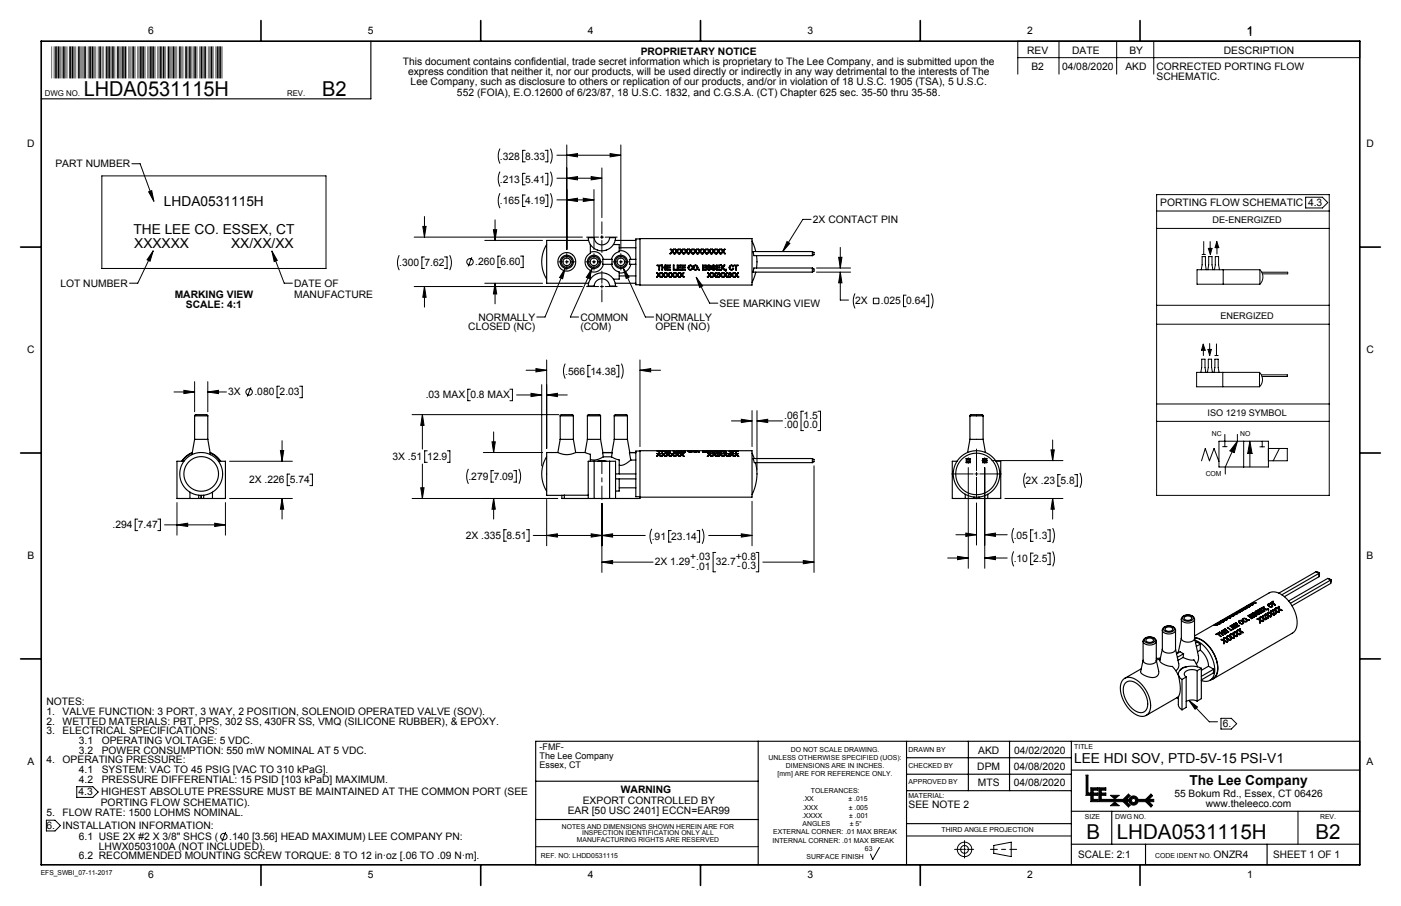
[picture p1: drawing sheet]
<svg xmlns="http://www.w3.org/2000/svg" width="432mm" height="279mm" viewBox="0 0 432 279" stroke-linecap="round" stroke-linejoin="round" font-family="sans-serif">
<defs><g id="words">
<text font-size="9.9" x="15.9" y="22.2">*LHDA0531115H_B2*</text>
<g font-size="6.3">
<text x="25.8" y="29.5">LHDA0531115H</text>
<text x="99.3" y="29.5">B2</text>
<text x="334.9" y="258.8">B</text>
<text x="344.2" y="258.8">LHDA0531115H</text>
<text x="405.4" y="258.8">B2</text>
</g>
<g font-size="4.2">
<text x="384.2" y="11.1">1</text>
<text x="50.5" y="63.7">LHDA0531115H</text>
<text x="41.1" y="72.1">THE LEE CO. ESSEX, CT</text>
<text x="41.4" y="76.4">XXXXXX</text>
<text x="71.2" y="76.4">XX/XX/XX</text>
<text x="331.1" y="235.4">LEE HDI SOV, PTD-5V-15 PSI-V1</text>
<text x="366.6" y="242.2">The Lee Company</text>
</g>
<g font-size="3.2">
<text x="45.7" y="10.6">6</text>
<text x="113.4" y="10.6">5</text>
<text x="181.2" y="10.6">4</text>
<text x="248.9" y="10.6">3</text>
<text x="316.6" y="10.6">2</text>
<text x="384.3" y="10.6">1</text>
<text x="197.5" y="16.8">PROPRIETARY NOTICE</text>
<text x="316.6" y="16.5">REV</text>
<text x="330.4" y="16.5">DATE</text>
<text x="348.1" y="16.5">BY</text>
<text x="377.2" y="16.5">DESCRIPTION</text>
<text x="124.2" y="20">This document contains confidential, trade secret information which is proprietary to The Lee Company, and is submitted upon the</text>
<text x="125.8" y="23.2">express condition that neither it, nor our products, will be used directly or indirectly in any way detrimental to the interests of The</text>
<text x="317.9" y="21.5">B2</text>
<text x="327.3" y="21.5">04/08/2020</text>
<text x="346.9" y="21.5">AKD</text>
<text x="356.4" y="21.5">CORRECTED PORTING FLOW</text>
<text x="126.6" y="26.4">Lee Company, such as disclosure to others or replication of our products, and/or in violation of 18 U.S.C. 1905 (TSA), 5 U.S.C.</text>
<text x="140.8" y="29.5">552 (FOIA), E.O.12600 of 6/23/87, 18 U.S.C. 1832, and C.G.S.A. (CT) Chapter 625 sec. 35-50 thru 35-58.</text>
<text x="356.4" y="24.8">SCHEMATIC.</text>
<text x="8.4" y="45.5">D</text>
<text x="421.1" y="45.5">D</text>
<text x="17.1" y="51.6">PART NUMBER</text>
<text x="154.1" y="49.2">.328</text>
<text x="161.9" y="49.2">8.33</text>
<text x="154.1" y="56.3">.213</text>
<text x="161.9" y="56.3">5.41</text>
<text x="154.1" y="63">.165</text>
<text x="161.9" y="63">4.19</text>
<text x="357.6" y="63.4">PORTING FLOW SCHEMATIC</text>
<text x="403.2" y="63.4">4.3</text>
<text x="250.5" y="68.8">2X CONTACT PIN</text>
<text x="123.1" y="82.1">.300</text>
<text x="130.8" y="82.1">7.62</text>
<text x="146.5" y="81.8">.260</text>
<text x="154.3" y="81.8">6.60</text>
<text x="18.6" y="88.4">LOT NUMBER</text>
<text x="90.6" y="88.4">DATE OF</text>
<text x="53.9" y="91.9">MARKING VIEW</text>
<text x="57.3" y="94.9">SCALE: 4:1</text>
<text x="90.6" y="91.8">MANUFACTURE</text>
<text x="221.8" y="94.6">SEE MARKING VIEW</text>
<text x="263.5" y="93.9">2X</text>
<text x="271.5" y="93.9">.025</text>
<text x="279.3" y="93.9">0.64</text>
<text x="144.3" y="101.9">CLOSED (NC)</text>
<text x="147.5" y="98.9">NORMALLY</text>
<text x="178.9" y="98.9">COMMON</text>
<text x="178.9" y="101.9">(COM)</text>
<text x="202" y="98.9">NORMALLY</text>
<text x="202" y="101.9">OPEN (NO)</text>
<text x="8.4" y="109">C</text>
<text x="421.1" y="109">C</text>
<text x="174.2" y="115.5">.566</text>
<text x="182" y="115.5">14.38</text>
<text x="70.3" y="121.9">3X</text>
<text x="78.4" y="121.9">.080</text>
<text x="86.2" y="121.9">2.03</text>
<text x="131.2" y="122.9">.03 MAX</text>
<text x="145" y="122.9">0.8 MAX</text>
<text x="241.7" y="129.1">.06</text>
<text x="247.7" y="129.1">1.5</text>
<text x="241.7" y="132.1">.00</text>
<text x="247.7" y="132.1">0.0</text>
<text x="120.9" y="141.9">3X .51</text>
<text x="131.7" y="141.9">12.9</text>
<text x="76.8" y="149">2X .226</text>
<text x="89.3" y="149">5.74</text>
<text x="144.4" y="148">.279</text>
<text x="152.2" y="148">7.09</text>
<text x="316.1" y="149.2">2X .23</text>
<text x="326.8" y="149.2">5.8</text>
<text x="34.7" y="162.9">.294</text>
<text x="42.5" y="162.9">7.47</text>
<text x="143.6" y="166.2">2X .335</text>
<text x="156.1" y="166.2">8.51</text>
<text x="200.9" y="166.5">.91</text>
<text x="206.9" y="166.5">23.14</text>
<text x="312.4" y="166.2">.05</text>
<text x="318.4" y="166.2">1.3</text>
<text x="8.5" y="172.5">B</text>
<text x="212.7" y="172.6">+.03</text>
<text x="226.8" y="172.6">+0.8</text>
<text x="312.4" y="173.4">.10</text>
<text x="318.4" y="173.4">2.5</text>
<text x="421.2" y="172.5">B</text>
<text x="201.8" y="174.3">2X 1.29</text>
<text x="213.1" y="175.6">-.01</text>
<text x="220.6" y="174.3">32.7</text>
<text x="227.2" y="175.6">-0.3</text>
<text x="14.3" y="217.5">NOTES:</text>
<text x="14.3" y="220.5">1.</text>
<text x="19.3" y="220.5">VALVE FUNCTION: 3 PORT, 3 WAY, 2 POSITION, SOLENOID OPERATED VALVE (SOV).</text>
<text x="14.3" y="223.4">2.</text>
<text x="14.3" y="226.4">3.</text>
<text x="19.3" y="223.4">WETTED MATERIALS: PBT, PPS, 302 SS, 430FR SS, VMQ (SILICONE RUBBER), &amp; EPOXY.</text>
<text x="19.3" y="226.4">ELECTRICAL SPECIFICATIONS:</text>
<text x="376.8" y="224.1">6.</text>
<text x="24.3" y="229.4">3.1</text>
<text x="24.3" y="232.4">3.2</text>
<text x="31.4" y="232.4">POWER CONSUMPTION: 550 mW NOMINAL AT 5 VDC.</text>
<text x="31.4" y="229.4">OPERATING VOLTAGE: 5 VDC.</text>
<text x="301.5" y="232.4">AKD</text>
<text x="312.6" y="232.4">04/02/2020</text>
<text x="8.5" y="236">A</text>
<text x="14.3" y="235.4">4.</text>
<text x="19.3" y="235.4">OPERATING PRESSURE:</text>
<text x="24.3" y="238.4">4.1</text>
<text x="31.4" y="238.4">SYSTEM: VAC TO 45 PSIG [VAC TO 310 kPaG].</text>
<text x="301.2" y="237.5">DPM</text>
<text x="312.5" y="237.5">04/08/2020</text>
<text x="421.2" y="236">A</text>
<text x="24.2" y="245.2">4.3</text>
<text x="24.3" y="241.4">4.2</text>
<text x="31.1" y="245.2">HIGHEST ABSOLUTE PRESSURE MUST BE MAINTAINED AT THE COMMON PORT (SEE</text>
<text x="31.4" y="241.4">PRESSURE DIFFERENTIAL: 15 PSID [103 kPaD] MAXIMUM.</text>
<text x="191.3" y="244.5">WARNING</text>
<text x="301.4" y="242.5">MTS</text>
<text x="312.5" y="242.5">04/08/2020</text>
<text x="14.3" y="251.7">5.</text>
<text x="19.3" y="251.7">FLOW RATE: 1500 LOHMS NOMINAL.</text>
<text x="31.1" y="248.7">PORTING FLOW SCHEMATIC).</text>
<text x="175" y="251.1">EAR [50 USC 2401] ECCN=EAR99</text>
<text x="179.6" y="247.8">EXPORT CONTROLLED BY</text>
<text x="280" y="249.3">SEE NOTE 2</text>
<text x="14.3" y="255.5">6.</text>
<text x="19.3" y="255.5">INSTALLATION INFORMATION:</text>
<text x="24.3" y="259">6.1 USE 2X #2 X 3/8&quot; SHCS (</text>
<text x="30.5" y="262">LHWX0503100A (NOT INCLUDED).</text>
<text x="70.6" y="259.1">.140 [3.56] HEAD MAXIMUM) LEE COMPANY PN:</text>
<text x="24.3" y="265">6.2 RECOMMENDED MOUNTING SCREW TORQUE: 8 TO 12 in·oz [.06 TO .09 N·m].</text>
<text x="332.3" y="264.6">SCALE: 2:1</text>
<text x="374" y="264.5">ONZR4</text>
<text x="392.4" y="264.6">SHEET 1 OF 1</text>
<text x="45.7" y="270.9">6</text>
<text x="113.4" y="270.9">5</text>
<text x="181.2" y="270.9">4</text>
<text x="248.9" y="270.9">3</text>
<text x="316.6" y="270.9">2</text>
<text x="384.3" y="270.9">1</text>
</g>
<g font-size="3.1">
<text x="362" y="245.7">55 Bokum Rd., Essex, CT 06426</text>
<text x="371.6" y="249">www.theleeco.com</text>
</g>
<g font-size="2.8">
<text x="373.7" y="68.8">DE-ENERGIZED</text>
<text x="376.2" y="98.3">ENERGIZED</text>
<text x="372.2" y="128.2">ISO 1219 SYMBOL</text>
<text x="166.3" y="231.4">-FMF-</text>
<text x="166.3" y="234.2">The Lee Company</text>
<text x="166.3" y="237">Essex, CT</text>
</g>
<g font-size="2.5">
<text x="13.8" y="29.6">DWG NO.</text>
<text x="88.5" y="29.6">REV.</text>
</g>
<g font-size="2.1">
<text x="373.5" y="134.5">NC</text>
<text x="382.3" y="134.5">NO</text>
<text x="371.6" y="146.7">COM</text>
<text x="243.8" y="231.8">DO NOT SCALE DRAWING.</text>
<text x="280" y="231.8">DRAWN BY</text>
<text x="331.1" y="230.9">TITLE</text>
<text x="236.9" y="234.4">UNLESS OTHERWISE SPECIFIED (UOS):</text>
<text x="239.7" y="239.5">[mm] ARE FOR REFERENCE ONLY.</text>
<text x="242.2" y="236.9">DIMENSIONS ARE IN INCHES.</text>
<text x="280" y="236.7">CHECKED BY</text>
<text x="249.9" y="244.6">TOLERANCES:</text>
<text x="280" y="241.8">APPROVED BY</text>
<text x="247.3" y="249.7">.XXX</text>
<text x="247.4" y="247.1">.XX</text>
<text x="261.5" y="247.1">± .015</text>
<text x="261.6" y="249.7">± .005</text>
<text x="280" y="246.2">MATERIAL:</text>
<text x="173.2" y="255.6">NOTES AND DIMENSIONS SHOWN HEREIN ARE FOR</text>
<text x="179.4" y="257.6">INSPECTION IDENTIFICATION ONLY ALL</text>
<text x="238.3" y="257.3">EXTERNAL CORNER: .01 MAX BREAK</text>
<text x="247.2" y="252.2">.XXXX</text>
<text x="247.4" y="254.8">ANGLES</text>
<text x="261.7" y="252.2">± .001</text>
<text x="261.9" y="254.8">± 5°</text>
<text x="290.2" y="256.6">THIRD ANGLE PROJECTION</text>
<text x="334.4" y="252.5">SIZE</text>
<text x="343.7" y="252.5">DWG NO.</text>
<text x="406.9" y="252.5">REV.</text>
<text x="177.8" y="259.5">MANUFACTURING RIGHTS ARE RESERVED</text>
<text x="238.1" y="259.9">INTERNAL CORNER: .01 MAX BREAK</text>
<text x="266.6" y="262.4">63</text>
<text x="12.6" y="270">EFS_SWBI_07-11-2017</text>
<text x="166.7" y="264.7">REF. NO: LHDD0531115</text>
<text x="248.5" y="265">SURFACE FINISH</text>
<text x="356" y="264.6">CODE IDENT NO.</text>
</g>
</g></defs>
<g fill="none" stroke="#000" stroke-width=".31">
<path d="M313.7 17.8h105.4v-5.1h-105.4v10.2M326.4 12.7v10.2M344.2 12.7v10.2M355.6 12.7v10.2M31.4 54.2h69.1v28.6h-69.1zM40.6 50.5h2.6l4.2 11.6M45.8 59.1l1-.3 .6 3.3zM154.1 52.9l-.5 2.3 .5 2.3M154.1 59.6l-.5 2.3 .5 2.3M154.1 45.8l-.5 2.3 .5 2.3M161.9 53.5h-.8v3.5h.8M161.9 46.4h-.8v3.5h.8"/>
<path d="M168 53.5h.8v3.5h-.8M168 46.4h.8v3.5h-.8M169.6 52.9l.6 2.3-.6 2.3M169.6 59.6l.6 2.3-.6 2.3M169.6 45.8l.6 2.3-.6 2.3M171.6 55h13.9M171.6 47.9h19.7M174.7 55l3.3-.5v1zM174.7 47.9l3.3-.5v1zM174.7 44.7v32.2M182.2 54.5l3.3 .5-3.3 .5zM183.1 58.5v18.4"/>
<path d="M185.5 51.8v15.3M188 47.4l3.3 .5-3.3 .5zM191.3 44.7v32.2M47.2 77.4l-.9 3.2-1-.5zM47.2 77.4l-4.7 9.9h-2.6M83.8 77.4l3.8 9.9h2.5M83.8 77.4l1.7 2.9-1 .4zM123.1 78.7l-.6 2.3 .6 2.3M127.6 73.1h51.9M130.3 69.8h1l-.5 3.3zM130.8 79.2h-.8v3.6h.8M130.8 66.8v6.3"/>
<path d="M137 79.2h.8v3.6h-.8M138.6 78.7l.5 2.3-.5 2.3M145.4 79.3l-1.1 2.9M149.4 74.1h17.8M152.1 70.8h1l-.5 3.3zM152.6 67.8v6.3M154.3 79h-.8v3.5h.8M160.4 79h.8v3.5h-.8M161.9 60.1h-.8v3.6h.8M168 60.1h.8v3.6h-.8M171.6 61.6h11.5M174.7 78.2v1.5"/>
<path d="M174.7 61.6l3.3-.5v1zM179.8 61.1l3.3 .5-3.3 .5zM180.8 73.1h3.7M183.1 78.2v1.5M185 73.1h1M185.5 68.4v3.7M185.5 72.6v1M185.5 74.1v3.8M186.5 73.1h3.7M191.3 78.2v1.5M242.6 74.5l.8 .5-2.2 2.6zM250 67.7h-2.6l-6.2 9.9"/>
<path d="M258.5 79.4h1l-.5 3.3zM259 76.3v6.4M356.5 60h53.2v92.8h-53.2zM356.5 65.1h53.2M356.5 70.4h53.2M370.5 78.5h1M371 74.5v4M372.4 76.6h1.1l-.5 1.9zM373 74.5v2.1M375 74.5l.6 1.9h-1.1zM375.1 76.4v1.9M402.4 60.8h5.2l1.6 1.7-1.6 1.6h-5.2z"/>
<path d="M127.6 88.4h51.9M130.8 88.4l.5 3.3h-1zM130.8 88.4v6.3M149.4 87.4h17.8M152.6 87.4l.5 3.3h-1zM152.6 87.4v6.3M172.1 80.7h1.6M174.2 80.7h1M174.2 82.7l-6.2 15.1h-2.6M174.2 82.7l-.8 3.3-.9-.4zM174.7 80.2v1.1M174.7 81.8v1.5"/>
<path d="M175.7 80.7h1.5M180.5 80.7h1.6M180.8 88.4h3.7M182.5 82.7l-6.7 15.1h2.5M182.5 82.7l-.9 3.2-.9-.4zM182.6 80.7h1M183.1 80.2v1.1M183.1 81.8v1.5M184.1 80.7h1.5M185 88.4h1M185.5 83.6v3.8M185.5 87.9v1"/>
<path d="M185.5 89.4v3.7M186.5 88.4h3.7M188.8 80.7h1.5M190.8 80.7h1.1M191.3 80.2v1.1M191.3 81.8v1.5M192.1 82.6l6.8 15.2h2.6M192.1 82.6l1.8 2.8-.9 .5zM192.4 80.7h1.5M214.6 85.5l4.1 8h2.6M214.6 85.5l1.9 2.7-.9 .5zM251.6 83.9h10.6"/>
<path d="M251.6 82.7h10.6M259 83.9l.5 3.3h-1zM259 83.9v8.6h2.5M263.5 90.5l-.5 2.3 .5 2.3M269.2 92h1.7v1.7h-1.7zM279.3 91h-.8v3.6h.8M285.4 91h.8v3.6h-.8M287 90.5l.6 2.3-.6 2.3M356.5 100h53.2M356.5 94.1h53.2M370.2 83.2l.3-1.5v-2.6h1v2.6l.3 1.5M372.3 83.2l.2-1.5v-2.6h1.1v2.6l.2 1.5"/>
<path d="M374.3 83.2l.3-1.5v-2.6h1v2.6l.3 1.5M377 83.2v4.4M388.3 83.2h-19.4v4.4h19.4M388.3 83.2v4.4M388.3 83.2a3.2 3.2 0 0 1 0 4.4M388.9 83.9h8v.6h-7.8M60 117.7v9.3M64 117.7v9.3M77.3 119.5l-1.1 2.8M86.2 119.1h-.8v3.6h.8M92.4 119.1h.8v3.6h-.8M162.1 114.2h6.4"/>
<path d="M165.2 113.7l3.3 .5-3.3 .5zM167 118.6v25.1M168.5 111v27.3M174.2 112.1l-.5 2.3 .5 2.4M182 112.7h-.8v3.5h.8M189.9 112.7h.8v3.5h-.8M191.5 112.1l.6 2.3-.6 2.4M197.2 114.2l3.3-.5v1zM197.2 111v26.7M197.2 114.2h6.4M370.1 114.8l.3-1.5v-2.5h1v2.5l.3 1.5M370.8 106.1l.6 1.9h-1.1z"/>
<path d="M370.9 108v1.6M372.1 114.8l.3-1.5v-2.5h1v2.5l.3 1.5M372.3 107.8h1l-.5 1.8zM372.8 105.9v1.9M374.2 114.8l.2-1.5v-2.5h1.1v2.5l.2 1.5M374.4 109.6h1.1M374.9 106.1v3.5M376.9 114.8v4.5M388.2 114.8a3.2 3.2 0 0 1 0 4.5M388.2 114.8h-19.4v4.5h19.4M388.2 114.8v4.5M388.7 115.6h8.1v.5h-7.8"/>
<path d="M53.6 120.9h6.4M56.7 120.4l3.3 .5-3.3 .5zM64 120.9l3.3-.5v1zM64 120.9h5.8M86.4 138.9h1l-.5 3.3zM86.9 135.9v6.3M127 127.9h45.2M130.2 127.9l.5 3.3h-1zM130.2 127.9v10.6M131.7 139h-.8v3.6h.8M137.9 139h.8v3.6h-.8M145 120h-.8v3.6h.8"/>
<path d="M149 139.6h18.2M151.6 136.3h1.1l-.6 3.3zM152.1 133.2v6.4M157.1 120h.8v3.6h-.8M159.2 121.8h7.8M163.7 121.3l3.3 .5-3.3 .5zM168.5 121.8l3.3-.5v1zM168.5 121.8h6.3M225.4 129.8h6.4M228.5 129.3l3.3 .5-3.3 .5zM231.8 126.6v11.1M233.3 129.8l3.3-.5v1z"/>
<path d="M233.3 126.6v18.3M233.3 129.8h7.9M247.7 126.8h-.8v6h.8M252.1 126.8h.8v6h-.8M301 138.5v6.6M323.9 138.7h1l-.5 3.3zM324.4 135.7v6.3M356.5 129.9h53.2M356.5 124.6h53.2M375.7 136.1h15.2v7.9h-15.2zM376.8 137.7h1.4M377.5 134v3.7"/>
<path d="M379.7 139.3l-2 4.7v2.2M381.4 136.1l-1 3.5-1.3-.6zM381.4 134v2.1M383.3 136.1v7.9M385.2 139.9v4.1M385.2 136.1l.7 3.8h-1.3zM388.3 137.8h1.4M389 136.1v1.7M390.9 138.3h5.9v3.8h-5.9M394.3 138.3l-1.9 3.8M54.5 155v10M69.5 155v10"/>
<path d="M70.7 153.7h19.4M70.7 142.2h19.4M86.9 153.7l.5 3.3h-1zM86.9 153.7v6.4M89.3 146.2h-.8v3.6h.8M95.5 146.2h.8v3.6h-.8M127 153.7h44.9M129.7 150.4h1l-.5 3.3zM130.2 143.1v10.6M144.4 144.6l-.6 2.3 .6 2.3M152.1 153.7l.6 3.3h-1.1zM152.1 145.1h-.7v3.6h.7"/>
<path d="M152.1 153.7v6.4M158.3 145.1h.8v3.6h-.8M159.9 144.6l.6 2.3-.6 2.3M168.5 154v14.3M185.5 155.3v21.2M231.8 154.6v13.7M250.9 143.7v32.8M293.3 146.2h6.7M298.4 144.2v31.1M300.5 146.2h1M301 145.6v1.1M301 147.2v6.6"/>
<path d="M301 155.1v13M302 146.2h6.6M303.5 144.2v31.1M305.7 142h21.9M309.7 153.7h17.9M316 145.8l-.5 2.3 .5 2.4M324.4 153.7l.5 3.3h-1zM324.4 153.7v6.4M326.8 146.4h-.8v3.5h.8M331.2 146.4h.8v3.5h-.8M332.8 145.8l.6 2.3-.6 2.4M370.3 142.1l1.2-3.8 1.3 3.8 1.4-3.8 1.5 4"/>
<path d="M42.5 160.1h-.8v3.5h.8M48.6 160.1h.8v3.5h-.8M50.7 161.9h18.8M54.5 161.9l3.3-.5v1zM66.2 161.4l3.3 .5-3.3 .5zM156.1 163.4h-.8v3.5h.8M162.3 163.4h.8v3.5h-.8M164.3 165.1h34.6M168.5 165.1l3.3-.5v1zM182.2 164.6l3.3 .5-3.3 .5zM185.5 165.1l3.3-.5v1zM185.5 173.4l3.3-.6v1.1z"/>
<path d="M185.5 173.4h15.8M200.9 163.1l-.6 2.3 .6 2.3M206.9 163.6h-.8v3.6h.8M214.8 163.6h.8v3.6h-.8M216.4 163.1l.6 2.3-.6 2.3M218.4 165.1h13.4M220.6 170.4h-.8v5.9h.8M228.5 164.6l3.3 .5-3.3 .5zM233 170.4h.8v5.9h-.8M235.1 173.4h15.8M247.6 172.8l3.3 .6-3.3 .5zM292.1 172.1h6.3"/>
<path d="M294.6 164.9h6.4M295.1 171.6l3.3 .5-3.3 .5zM297.7 164.4l3.3 .5-3.3 .5zM303.5 172.1l3.3-.5v1zM303.5 164.9l3.3-.5v1zM303.5 172.1h6.9M303.5 164.9h6.9M312.4 170l-.5 2.4 .5 2.3M312.4 162.9l-.5 2.3 .5 2.3M318.4 170.6h-.8v3.5h.8M318.4 163.4h-.8v3.5h.8M322.9 170.6h.7v3.5h-.7"/>
<path d="M322.9 163.4h.7v3.5h-.7M324.4 170l.6 2.4-.6 2.3M324.4 162.9l.6 2.3-.6 2.3M366.4 216l2.7 2-.8 .7zM366.4 216l6.3 6.6h2.6M334.6 239.1h.7v5.5h.9v-1.6h2.1v.7h-1.4v.9h1.4v.7h-1.4v1.2h1.4v.7h-2.1v-1.9h-1.6M376.3 221.5h3.2l1.7 1.7-1.7 1.6h-3.2zM14.3 252.9h2.6l1.7 1.7-1.7 1.7h-2.6zM23.7 242.6h4.9l1.7 1.7-1.7 1.6h-4.9zM69.6 256.6l-1.2 2.8M279.4 257.8h50.8M297.3 259.2v2.1"/>
<path d="M338.7 243h2.1v.7h-1.4v.9h1.4v.7h-1.4v1.2h6.8l1.6-1.6 .5 .5-1.1 1.1h.8a1.42 1.42 0 0 1 1.4-1 1.42 1.42 0 0 1 1.3 1h2.4l1.6-1.6 .5 .5-1.1 1.1h1.5v.7h-1.5l1.1 1.2-.5 .5-1.6-1.7h-2.4a1.42 1.42 0 0 1-1.3 1.1 1.42 1.42 0 0 1-1.4-1.1h-.8l1.1 1.2-.5 .5-1.6-1.7h-7.5zM342.3 245.3h2.6l-1.3 1zM342.3 248.5l1.3-1 1.3 1zM400 250.2v10.1M165.1 261.1h68.6M271.1 261.3l-2.1 3.8-.7-1.7M294.2 261.9h2.5M297 261.9h.6M297.3 261.6v.7M297.3 262.6v2M298 261.9h2.1M306.3 260.7l5.4-1v4.5l-5.4-1.1z"/>
<circle cx="144.9" cy="80.8" r=".99"/>
<circle cx="76.8" cy="120.9" r=".99"/>
<circle cx="69" cy="258" r=".99"/>
<circle cx="349.4" cy="246.9" r=".62"/>
<circle cx="297.3" cy="261.9" r="2.23"/>
<circle cx="297.3" cy="261.9" r="1.2"/>
</g>
<path d="M305.3 261.9h8.1" fill="none" stroke="#000" stroke-width=".31" stroke-dasharray="6.3 1.3 1.3 1.3" stroke-dashoffset="4.2"/>
<g fill="none" stroke="#000" stroke-width=".35">
<path d="M114.3 12.7v17.8h-101.6M168.5 75.4l-1.1 2.5-.4 2.8 .4 2.9 1.1 2.5M181.3 73.3h1.8l.3 .9 .5 .7 1.6 .6 .8-.1 .8-.5 .6-.7 .2-.9h1.8l-.3 1.5-1 1.4-1.3 .8-1.6 .3-1.6-.3-1.3-.8-.9-1.4zM181.4 74.1h-12.9v13.3h12.9M182 75.4v1.3a1.66 1.66 0 0 1-1 2.2 3.1 3.1 0 0 0 1 4.6v2.6M182 77.8a2.94 2.94 0 0 1 4 2.2M182 75.4h.1M185.7 80h3v1.5h-3zM189 75.4h1.8v1.1a1.09 1.09 0 0 1-1 1.6l-.8 .8-.5 1.1M189.6 74.1h6.4M190.8 77.3a3.2 3.2 0 0 1 3.6 2.7M190.8 76.4h5.2"/>
<path d="M196 80h-2v1.5h2M197.2 73.6h34.6v14.3h-34.6zM197.2 73.7h-1.2v14.1h1.2M206.8 76.9l.3 .3M206.8 76.9h-.2l.5 .6M206.8 76.9h.1M207.1 77.5l-.6 .8h.3l.4-.6 .4 .6h.6l.4-.6 .5 .6h.5l.4-.6 .5 .6h.5l.5-.6 .4 .6h.6l.4-.6 .4 .6h.6l.4-.6 .4 .6h.6l.4-.6 .5 .6h.5l.5-.6 .4 .6h.5l.5-.6 .4 .6h.6l.4-.6 .4 .6h.6l.4-.6 .5 .6h.5l.4-.6 .5 .6h.2l-.5-.8M207.1 77.5h.1M207.1 77.2l.1 .1M207.1 77.2h.1M207.2 77.3v.1M207.3 77.2h.1"/>
<path d="M207.3 77.2l-.1 .2M207.3 77.5h.1M207.6 76.9h.2l-.5 .6M207.6 76.9l-.3 .3M207.6 76.9h.1M208.3 76.9l.2 .3M208.3 76.9h-.3l.5 .6M208.3 76.9h.1M208.5 77.5l-.6 .8-.6-.8M208.5 77.5h.1M208.5 77.2l.1 .1M208.5 77.2h.1"/>
<path d="M208.6 77.3v.1M208.7 77.2h.1M208.7 77.2l-.1 .1M208.8 77.5h.1M209 76.9h.2l-.4 .6M209 76.9l-.3 .3M209 76.9h.1M209.7 76.9l.3 .3M209.7 76.9h-.3l.5 .6M209.7 76.9h.1M209.9 77.5l-.6 .8-.5-.8M209.9 77.5h.1"/>
<path d="M210 77.2v.1M210 77.2h.1M210 77.3v.1M210.1 77.2h.1M210.1 77.2l-.1 .1M210.2 77.5h.1M210.4 76.9h.3l-.5 .6M210.4 76.9l-.3 .3M210.4 76.9h.1M211.1 76.9l.3 .3M211.1 76.9h-.3l.5 .6M211.1 76.9h.1"/>
<path d="M211.3 77.5l-.5 .8-.6-.8M211.3 77.5h.1M211.4 77.2l.1 .1M211.4 77.2h.1M211.5 77.3v.1M211.6 77.2l-.1 .2M211.6 77.2h.1M211.6 77.5l.6 .8M211.6 77.5h.1M211.8 76.9h.3l-.5 .6M211.8 76.9l-.2 .3M211.8 76.9h.1"/>
<path d="M212.5 76.9l.3 .3M212.5 76.9h-.2l.5 .6M212.5 76.9h.1M212.8 77.5l-.6 .8-.6-.8M212.8 77.5h.1M212.8 77.2l.1 .1M212.8 77.2h.1M212.9 77.3v.1M213 77.2l-.1 .2M213 77.2h.1M213 77.5h.1M213.2 76.9h.3l-.5 .6"/>
<path d="M213.2 76.9l-.2 .3M213.2 76.9h.1M213.9 76.9l.3 .3M213.9 76.9h-.2l.5 .6M213.9 76.9h.1M214.2 77.5l-.6 .8-.6-.8M214.2 77.5h.1M214.2 77.2l.1 .1M214.2 77.2h.1M214.3 77.3v.1M214.4 77.2l-.1 .2M214.4 77.2h.1"/>
<path d="M214.4 77.5l.6 .8M214.4 77.5h.1M214.7 76.9h.2l-.5 .6M214.7 76.9l-.3 .3M214.7 76.9h.1M215.4 76.9l.2 .3M215.4 76.9h-.3l.5 .6M215.4 76.9h.1M215.6 77.5l-.6 .8M215.6 77.5h.1M215.6 77.2l.1 .1M215.6 77.2h.1"/>
<path d="M215.7 77.3v.1M215.8 77.2l-.1 .2M215.8 77.2h.1M215.9 77.5h.1M216.1 76.9h.3l-.5 .6M216.1 76.9l-.3 .3M216.1 76.9h.1M216.8 76.9l.3 .3M216.8 76.9h-.3l.5 .6M216.8 76.9h.1M217 77.5l-.5 .8-.6-.8M217 77.5h.1"/>
<path d="M217.1 77.2v.1M217.1 77.2h.1M217.1 77.3v.1M217.2 77.2l-.1 .2M217.2 77.2h.1M217.3 77.5l.6 .8M217.3 77.5h.1M217.5 76.9h.3l-.5 .6M217.5 76.9l-.3 .3M217.5 76.9h.1M218.2 76.9l.3 .3M218.2 76.9h-.2l.4 .6"/>
<path d="M218.2 76.9h.1M218.4 77.5l-.5 .8M218.4 77.5h.1M218.5 77.2l.1 .1M218.5 77.2h.1M218.6 77.3v.1M218.7 77.2h.1M218.7 77.2l-.1 .1M218.7 77.5h.1M218.9 76.9h.3l-.5 .6M218.9 76.9l-.2 .3M218.9 76.9h.1"/>
<path d="M219.6 76.9l.3 .3M219.6 76.9h-.2l.5 .6M219.6 76.9h.1M219.9 77.5l-.6 .8-.6-.8M219.9 77.5h.1M219.9 77.2l.1 .1M219.9 77.2h.1M220 77.3v.1M220.1 77.2h.1M220.1 77.2l-.1 .1M220.1 77.5l.6 .8M220.1 77.5h.1"/>
<path d="M220.4 76.9h.2l-.5 .6M220.4 76.9l-.3 .3M220.4 76.9h.1M221.1 76.9l.2 .3M221.1 76.9h-.3l.5 .6M221.1 76.9h.1M221.3 77.5l-.6 .8M221.3 77.5h.1M221.3 77.2l.1 .1M221.3 77.2h.1M221.4 77.3v.1M221.5 77.2l-.1 .1"/>
<path d="M221.5 77.2h.1M221.6 77.5h.1M221.8 76.9h.2l-.4 .6M221.8 76.9l-.3 .3M221.8 76.9h.1M222.5 76.9l.3 .3M222.5 76.9h-.3l.5 .6M222.5 76.9h.1M222.7 77.5l-.6 .8-.5-.8M222.7 77.5h.1M222.8 77.2v.1M222.8 77.2h.1"/>
<path d="M222.8 77.3v.1M222.9 77.2h.1M222.9 77.2l-.1 .2M223 77.5h.1M223.2 76.9h.3l-.5 .6M223.2 76.9l-.3 .3M223.2 76.9h.1M231.8 74.3l1.1 3.3M233.2 78.8v3.9M250.4 77.6h-18.3l.2 1.2h18.1M250.4 77.6v1.2M250.4 77.6l.5 .3v.7l-.5 .2"/>
<path d="M182.6 85.3l.9-.7 1.2-.4h1.2l1.2 .3 1 .6 .9 .9 .5 1 .2 1.2h-1.8l-.2-.9-.6-.7-1.5-.6-.9 .1-.8 .5-.5 .7-.3 .9h-1.8l.4-1.5zM186 81.5a2.94 2.94 0 0 1-4 2.2M188.5 81.5a3.5 3.5 0 0 0 2.3 2.5v2.1h-1.8M189.6 87.4h6.4M190.8 85.1h5.2M194.4 81.5a3.2 3.2 0 0 1-3.6 2.6M202.4 85.4h.2M202.6 85.4h.1M202.9 84.8l-.5-.7h.3l.3 .5 .4-.5h.3l-.5 .7M202.9 84.8l-.6 .6h.3M202.9 84.7v.1M203 85l-.4 .4"/>
<path d="M203 85h.1M203 81.9v1.3h.3v-1.3M203 81.9h-.4v-.2h1.2v.2h-.5M203 81.9h.1M203 84.9h.1M203 84.9v.1M203 84.9l.1 .1M203.1 85l.4 .4M203.1 85h.1M203.2 84.8l.5 .6M203.2 84.7v.1M203.3 81.9h.1"/>
<path d="M203.5 85.4h.5M203.5 85.4h.1M204 85.4h.1M204.2 82.5v.7h-.2v-1.5h.2v.7h.7v-.7h.3v1.5h-.3v-.7M204.2 82.5h.1M204.2 82.5h.7M204.3 84.8l-.5-.7h.3l.4 .5 .3-.5h.3l-.5 .7M204.3 84.8l-.5 .6M204.3 84.7v.1M204.4 85l-.4 .4M204.4 85h.1M204.5 84.9h.1"/>
<path d="M204.5 84.9l-.1 .1M204.5 84.9v.1M204.5 85l.4 .4M204.5 85h.1M204.6 84.7v.1M204.9 85.4h.6M204.9 85.4h.1M204.9 82.5h.1M205.5 85.4h.1M205.7 81.9h.9v-.2h-1.1v1.5h1.1v-.1h-.9v-.5M205.7 81.9v.5h.8v.2h-.8M205.7 81.9h.1"/>
<path d="M205.7 82.6h.1M205.8 84.8l-.5-.7h.2l.4 .5 .4-.5h.2l-.5 .7M205.8 84.8l-.6 .6-.6-.6M205.8 84.7v.1M205.8 85l-.3 .4M205.8 85h.1M205.9 84.9h.1M205.9 84.9l-.1 .1M205.9 84.9l.1 .1M206 85l.3 .4M206 85h.1M206 84.7v.1"/>
<path d="M206.3 85.4h.6M206.3 85.4h.1M206.9 85.4h.1M207.2 84.8l-.5-.7h.3l.3 .5 .4-.5h.2l-.5 .7M207.2 84.8l-.6 .6-.6-.6M207.2 84.7v.1M207.2 85l-.3 .4M207.2 85h.1M207.4 85l.4 .4M207.4 85h-.2M207.4 84.7v.1M207.5 81.7h.3v1.4h.7v.1h-1z"/>
<path d="M207.8 85.4h.1M207.8 85.4h.5M208.3 85.4h.1M208.6 84.8l-.5-.7h.3l.3 .5 .4-.5h.3l-.5 .7M208.6 84.8l-.6 .6-.6-.6M208.6 84.7v.1M208.7 85l-.4 .4M208.7 85h.1M208.7 84.9h.1M208.7 84.9v.1M208.7 84.9l.1 .1M208.8 85l.4 .4"/>
<path d="M208.8 85h.1M208.9 84.7v.1M208.9 81.9h.9v-.2h-1.1v1.5h1.1v-.1h-.9v-.5M208.9 81.9v.5h.8v.2h-.8M208.9 81.9h.1M208.9 82.6h.1M209.2 85.4h.5M209.2 85.4h.1M209.5 84.1l.5 .6M209.7 85.4h.1M210 84.8l-.6 .6-.5-.6M210 84.8l-.5-.7h.3l.3 .5 .4-.5h.3l-.5 .7"/>
<path d="M210 84.7v.1M210.1 85l-.4 .4M210.1 85h.1M210.2 85l.4 .4M210.2 85h-.1M210.3 84.8l.6 .6h-.3M210.3 84.7v.1M210.4 81.9h.8v-.2h-1.1v1.5h1.2v-.1h-.9v-.5M210.4 81.9v.5h.8v.2h-.8M210.4 81.9h.1M210.4 82.6h.1M210.6 85.4h.3"/>
<path d="M210.6 85.4h.1M210.8 84.1l-.5 .6M212.1 82.5l.2 .6 .5 .1M212.3 82.5l.4 .6 .7-.3-.6 .5M212.8 81.9l-.4 .2-.1 .4M212.8 81.9l.4 .3M212.8 81.9h.1M212.8 83.2v.1M213.2 82.2h.2l-.1-.3-.5-.2-.7 .5 .1 .8 .6 .3M213.2 82.2h.1M213.8 82.5h.1M214.3 83.2v.1"/>
<path d="M214.4 81.9l.3 .2 .2 .4M214.4 81.9l-.5 .2-.1 .4M214.4 81.9h.1M214.9 82.5l-.2 .4-.4 .2-.3-.2-.2-.4M214.9 82.5h.1M215.4 83l.2 .2zM216.8 81.9h.8v-.2h-1.1v1.5h1.2v-.1h-.9v-.5M216.8 81.9v.5h.8v.2h-.8M216.8 81.9h.1M216.8 82.6h.1M218 85.4h.3M218.2 82.1l.9 .7"/>
<path d="M218.2 82.1h.1M218.2 82.5l.5 .1M218.2 82.5h.1M218.3 85.4h.1M218.5 81.9l-.3 .2M218.5 81.9l.3 .3M218.5 81.9h.1M218.5 83.2v.1M218.6 84.8l-.5-.7h.2l.4 .5 .4-.5h.2l-.5 .7M218.6 84.8l-.6 .6h.3M218.6 84.7v.1M218.6 85l-.3 .4"/>
<path d="M218.6 85h.1M218.7 84.9h.1M218.7 84.9l-.1 .1M218.7 84.9l.1 .1M218.7 82.6l.2 .2M218.7 82.6h.1M218.8 85l.3 .4M218.8 85h.1M218.8 84.8l.6 .6M218.8 84.7v.1M218.8 82.2h.3l-.2-.4h-.7l-.3 .3 .3 .4M218.8 82.2h.1"/>
<path d="M218.9 82.8l-.5 .3-.5-.4 .2 .4 .4 .2M218.9 82.8h.1M219.1 82.8l-.6 .5M219.1 82.8l-.6 .4M219.1 85.4h.6M219.1 85.4h.1M219.6 82.1l.9 .7M219.6 82.1h.1M219.6 82.5l.5 .1M219.6 82.5h.1M219.7 85.4h.1M219.9 81.9l-.3 .2"/>
<path d="M219.9 81.9l.4 .3M219.9 81.9h.1M220 83.2v.1M220 84.8l-.5-.7h.3l.3 .5 .4-.5h.2l-.5 .7M220 84.8l-.6 .6M220 84.7v.1M220 85l-.3 .4M220 85h.1M220.1 84.9h.1M220.1 84.9l-.1 .1M220.1 84.9l.1 .1M220.1 82.6l.2 .2"/>
<path d="M220.1 82.6h.1M220.2 85l.4 .4M220.2 85h.1M220.2 84.7v.1M220.3 82.2h.2l-.2-.4h-.7l-.2 .3 .2 .4M220.3 82.2h.1M220.3 82.8l-.4 .3-.6-.4 .2 .4 .5 .2M220.3 82.8h.1M220.5 82.8l-.5 .5M220.5 82.8l-.5 .4M220.6 85.4h.4M220.6 85.4h.1"/>
<path d="M221 85.4h.1M221 81.9h.9v-.2h-1.1v1.5h1.1v-.1h-.9v-.5M221 81.9v.5h.8v.2h-.8M221 81.9h.1M221 82.6h.1M221.4 84.1l-.4 1.3M221.4 84.1l-.6 1.3-.6-.6M221.4 85.4h.3M221.7 85.4h.1M222 84.8l-.5-.7h.3l.3 .5 .4-.5h.3l-.5 .7M222 84.8l-.6 .6h.3M222 84.7v.1"/>
<path d="M222.1 85l-.4 .4M222.1 85h.1M222.1 84.9h.1M222.1 84.9v.1M222.1 84.9l.1 .1M222.2 85l.4 .4M222.2 85h.1M222.3 84.7v.1M222.3 83.2h.1M222.6 85.4h.1M222.6 85.4h.5M222.6 82.4l-.5-.7h.3l.4 .6 .3-.6h.3l-.5 .7"/>
<path d="M222.6 82.4l-.5 .8h.2M222.6 82.4h.1M222.7 82.7l-.4 .5M222.7 82.7h.1M222.8 82.6h.1M222.8 82.6l-.1 .1M222.8 82.6v.1M222.8 82.7l.4 .5M222.8 82.7h.1M222.9 82.4l.6 .8h-.3M222.9 82.4h.1M223.1 85.4h.1"/>
<path d="M223.2 83.2h.1M223.4 84.8l-.6 .6-.5-.6M223.4 84.8l-.5-.7h.3l.3 .5 .4-.5h.3l-.5 .7M223.4 84.7v.1M223.5 85l-.4 .4M223.5 85h.1M223.6 84.9h.1M223.6 84.9l-.1 .1M223.6 84.9v.1M223.6 85l.4 .4M223.6 85h.1M223.7 84.8l.6 .6"/>
<path d="M223.7 84.7v.1M223.7 83.5h.1M223.8 83.2l-.1 .3M223.8 83.2l-.1-.2h.2l-.2 .5M223.8 83.2h.1M224 85.4h.4M224 85.4h.1M224.4 85.4h.1M224.8 82.5l.2 .6 .5 .1M224.9 84.1l-.5 1.3M224.9 84.1l-.6 1.3M224.9 85.4h.2"/>
<path d="M225 84.1l.4 .6M225 82.5l.3 .6 .8-.3-.6 .5M225.1 85.4h.1M225.4 84.8l-.5-.7h.3l.4 .5 .3-.5h.3l-.5 .7M225.4 84.8l-.5 .6h.2M225.4 84.7v.1M225.5 81.9l-.4 .2-.1 .4M225.5 81.9l.3 .3M225.5 81.9h.1M225.5 83.2v.1M225.5 85l-.4 .4M225.5 85h.1"/>
<path d="M225.6 85l.4 .4M225.6 85h-.1M225.7 84.7v.1M225.8 82.2h.3l-.2-.3-.4-.2-.7 .5 .1 .8 .6 .3M225.8 82.2h.1M226 85.4h.6M226 85.4h.1M226.2 84.1l-.5 .6M226.6 85.4h.1M226.8 81.9v1.3h.2v-1.3M226.8 81.9h-.5v-.2h1.2v.2h-.5M226.8 81.9h.1"/>
<path d="M226.9 84.8l-.6 .6-.6-.6M226.9 84.8l-.5-.7h.2l.4 .5 .3-.5h.3l-.5 .7M226.9 84.7v.1M226.9 85l-.3 .4M226.9 85h.1M227 81.9h.1M227 84.9h.1M227 84.9l-.1 .1M227 84.9l.1 .1M227.1 85l.3 .4M227.1 85h.1M227.1 84.8l.6 .6h-.3"/>
<path d="M227.1 84.7v.1M227.4 85.4h.3M227.4 85.4h.1M232.9 83.9l-1.1 3.2M250.4 82.7h-18.1l-.2 1.2h18.3M250.4 82.7v1.2M250.4 82.7l.5 .2v.7l-.5 .3M59.2 139.7l-1.7 1-1.4 1.5M59.3 139.5l-1.9 1.2-1.4 1.5M60 128.3l.4-.4h3.3l.3 .4M60 135.5h4M60 128.3h4"/>
<path d="M60 135.5l-.9 4.7M60 128.3v7.2M64 135.5l.9 4.7M64 128.3v7.2M64.8 139.5l1.8 1.2 1.4 1.5M64.8 139.7l1.7 1 1.4 1.5M171.9 139.6l1.4 .4 1.4 .2 2.7-.6M171.9 139.6h-3.4v13.2h4.7M172.7 128.3l.3-.4h3.4l.3 .4M172.7 135.5h4M172.7 128.3h4M172.7 135.5l-.8 4.1"/>
<path d="M172.7 128.3v7.2M176.7 135.5l.7 4.1M176.7 128.3v7.2M177.4 139.6h2.9M180.3 139.6l.8 .3a.92 .92 0 0 1 .9 1.4v.9M181 128.3l.4-.4h3.4l.3 .4M181 135.5h4.1M181 128.3h4.1M181 135.5l-.7 4.1M181 128.3v7.2M185.1 135.5l.7 4.1M185.1 128.3v7.2"/>
<path d="M185.7 139.6l.3 1.3M185.7 139.6h3M185.8 139.6h-.1M185.8 139.6h2.8M188.6 139.6h.1M188.7 139.6l-.2 1.3M189.3 128.3l.4-.4h3.3l.4 .4M189.3 135.5h4.1M189.3 128.3h4.1M189.3 135.5l-.7 4.1M189.3 128.3v7.2M193.4 135.5l.7 4.1"/>
<path d="M193.4 128.3v7.2M194 139.6l.4 2.3M194 139.6h2M194.1 139.6h-.1M194.1 139.6h1.9M197.2 139.1h-1.2v14.1h1.2M202.6 139.1h.1M202.7 139.9l.3 .1M202.7 139.9h-.3l.5 .3M202.7 139.9h.1M203 139.1v.3h.3v-.3M203.4 139.9h.3l-.5 .3"/>
<path d="M203.4 139.9l-.3 .1M203.4 139.9h.1M203.8 139.1h.1M203.8 139.1h-1.2M204.1 139.9l.3 .1M204.1 139.9h-.3l.5 .3M204.1 139.9h.1M204.2 139.2l-.2-.1v.3l.2-.2M204.2 139.2h.7M204.2 139.2h.1M204.8 139.9h.3l-.5 .3M204.8 139.9l-.2 .1"/>
<path d="M204.8 139.9h.1M204.9 139.2l.3-.1v.3l-.3-.2M204.9 139.2h.1M205.5 139.9l.3 .1M205.5 139.9h-.2l.5 .3M205.5 139.9h.1M205.7 139.2v.2M205.7 139.2h.8h-.8M205.7 139.1v.1M205.7 139.2h.1M205.7 139.4h.1M206.3 139.9h.2l-.5 .3"/>
<path d="M206.3 139.9l-.3 .1M206.3 139.9h.1M206.6 139.1h-1.1v.3h1.1h-.9M206.6 139.1h.1M207 139.9l.2 .1M207 139.9h-.3l.5 .3M207 139.9h.1M207.5 139.1h.3v.3h.7h-1zM207.7 139.9h.2l-.5 .3M207.7 139.9l-.3 .1M207.7 139.9h.1M207.8 139.4h.1"/>
<path d="M208.4 139.9l.2 .1M208.4 139.9h-.3l.5 .3M208.4 139.9h.1M208.9 139.2v.2M208.9 139.2h.8h-.8M208.9 139.1v.1M208.9 139.2h.1M208.9 139.4h.1M209.1 139.9h.3l-.5 .3M209.1 139.9l-.3 .1M209.1 139.9h.1M209.8 139.9l.3 .1"/>
<path d="M209.8 139.9h-.3l.5 .3M209.8 139.9h.1M209.8 139.1h-1.1v.3h1.1h-.9M209.8 139.1h.1M210.4 139.2v.2M210.4 139.2h.8h-.8M210.4 139.1v.1M210.4 139.2h.1M210.4 139.4h.1M210.5 139.9h.3l-.5 .3M210.5 139.9l-.3 .1M210.5 139.9h.1"/>
<path d="M211.2 139.1h-1.1v.3h1.2h-.9M211.2 139.1h.1M212.1 139.2l.5 .2 .8-.1h-.2M212.3 139.2l.5 .2M212.3 139.2h.1M212.8 139.4h.1M212.8 139.1h.6M212.8 139.1l-.7 .1M212.8 139.1h.5M212.8 139.1h.1M213.2 139.3l-.4 .1M213.4 139.1l-1.1 .1"/>
<path d="M213.8 139.2l.5 .2M213.8 139.2h.1M214.3 139.4h.1M214.4 139.1l.7 .1M214.4 139.1l-.8 .1M214.4 139.1h.1M214.4 139.1l-.6 .1M214.4 139.1l.5 .1M214.9 139.2l-.6 .2M214.9 139.2h.1M215.1 139.2l-.8 .2-.7-.2M215.4 139.4h.2z"/>
<path d="M216.8 139.2v.2M216.8 139.2h.8h-.8M216.8 139.1v.1M216.8 139.2h.1M216.8 139.4h.1M217.6 139.1h-1.1v.3h1.2h-.9M217.6 139.1h.1M217.9 139.1l1 .2M218.1 139.3l.4 .1M218.1 139.3h.1M218.2 139.1v.1M218.2 139.1h.9"/>
<path d="M218.2 139.1h.1M218.2 139.2h.6M218.2 139.2h.1M218.3 139.9l.3 .1M218.3 139.9h-.2l.5 .3M218.3 139.9h.1M218.5 139.1h.6M218.5 139.1h-.6M218.5 139.1h.5M218.5 139.1h.1M218.5 139.4h.1M218.8 139.2l.3 .1h-1.2h.2"/>
<path d="M218.8 139.2h.1M218.9 139.3l-.4 .1M218.9 139.3h.1M219.1 139.9h.2l-.5 .3M219.1 139.9l-.3 .1M219.1 139.9h.1M219.4 139.1l.9 .2M219.5 139.3l.4 .1M219.5 139.3h.1M219.6 139.1v.1M219.6 139.1h.1M219.6 139.2h.6"/>
<path d="M219.6 139.2h.1M219.8 139.9l.2 .1M219.8 139.9h-.3l.5 .3M219.8 139.9h.1M219.9 139.1h.6M219.9 139.1h-.5M219.9 139.1h.1M219.9 139.1h-.3M219.9 139.4h.1M220.2 139.2l.3 .1h-1.2h.2M220.2 139.2h.1M220.3 139.3l-.4 .1"/>
<path d="M220.3 139.3h.1M220.5 139.9h.2l-.5 .3M220.5 139.9l-.3 .1M220.5 139.9h.1M221 139.2v.2M221 139.2h.8h-.8M221 139.1v.1M221 139.2h.1M221 139.4h.1M221.3 139.9h.1a.72 .72 0 0 1-.4 .7 .72 .72 0 0 1-.9-.3l-.4 .4h-.6l-.4-.4-.7 .4 .6-.5M221.3 139.9l-.5 .8-.6-.5M221.3 139.9h.1"/>
<path d="M221.8 139.9l.2 .1M221.8 139.9h-.3l.5 .3M221.8 139.9h.1M221.9 139.1h-1.1v.3h1.1h-.9M221.9 139.1h.1M222.4 139.1h.3M222.4 139.1h-.3l.5 .1M222.4 139.1h.1M222.5 139.9h.3l-.5 .3M222.5 139.9l-.3 .1M222.5 139.9h.1M222.6 139.2l-.5 .2 .7-.2 .7 .2-.6-.2"/>
<path d="M222.6 139.2l-.5 .2M222.6 139.2h.1M222.7 139.1l.1 .1M222.7 139.1h.1M222.8 139.2h.1M222.9 139.1l-.1 .1M222.9 139.1h.1M222.9 139.2h.1M223.1 139.1h.3l-.5 .1M223.1 139.1h-.2M223.1 139.1h.1M223.2 139.9l.3 .1"/>
<path d="M223.2 139.9h-.3l.5 .3M223.2 139.9h.1M223.7 139.5v.1M223.8 139.4l-.1 .1M223.8 139.4l-.1 .2M223.8 139.5h-.1M223.8 139.4v.1M223.9 139.9h.3l-.5 .3M223.9 139.9l-.3 .1M223.9 139.9h.1M224.7 139.9h.2a.72 .72 0 0 1-.5 .7 .72 .72 0 0 1-.8-.3l-.5 .4h-.5l-.5-.4-.7 .4 .6-.5M224.7 139.9l-.4 .8"/>
<path d="M224.7 139.9h.1M224.8 139.2l.5 .2 .8-.1M225 139.2l.5 .2M225 139.2h.1M225.2 139.9l.3 .1M225.2 139.9h-.3l.5 .3M225.2 139.9h.1M225.5 139.4h.1M225.5 139.1l-.5 .1M225.5 139.1h.6zM225.5 139.1l-.7 .1M225.5 139.1h.5"/>
<path d="M225.5 139.1h.1M225.9 139.3l-.4 .1M225.9 139.3h.2M225.9 139.3h.1M225.9 139.9h.3l-.5 .3M225.9 139.9l-.2 .1M225.9 139.9h.1M226.3 139.1h.1M226.6 139.9l.3 .1M226.6 139.9h-.2l.5 .3M226.6 139.9h.1M226.8 139.1v.3h.2v-.3"/>
<path d="M227.3 139.9h.3l-.5 .3M227.3 139.9l-.2 .1M227.3 139.9h.1M227.5 139.1h.1M227.5 139.1h-1.2M231.8 139.8l.7 1.6M298.9 128.3l.4-.4h3.4l.3 .4M298.9 135.5h4.1M298.9 128.3h4.1M298.9 135.5l-.7 4M298.9 128.3v7.2M303 135.5l.7 4"/>
<path d="M303 128.3v7.2M56.7 142.2h-2.2v11.5h4M58.5 153.7h2.8M58.5 151.8v1.9M59.1 140.2h.1M61.3 153.7h.7M61.3 152.7v1M62 153.7h.1M62 152.8v.9M62 153.7h.8M62.8 153.7h2.7M62.8 152.7v1"/>
<path d="M64.9 140.2h.1M65.5 151.8v1.9M67.3 142.2h2.2v11.5h-4M168.5 140.8l-1.1 2.5-.4 2.9 .4 2.8 1.1 2.5M173.2 152.8v.9h.7M173.9 152.7l-.7 .1M173.9 153.7h9.2M173.9 152.7h7.4M173.9 152.7v1M183.1 142.2h4.8M183.1 153.7h4.8M183.1 142.2v11.5"/>
<path d="M183.1 142.2h-1.8v11.5M184.2 142.2l1.4-.1 1.3 .1M186 140.9l-2.2 .9-1.8-.1M186 140.9h2.5M187.9 142.2h1.8v11.5M187.9 142.2v11.5M188.5 140.9l1.3 .7a.97 .97 0 0 1 1 .3 .97 .97 0 0 1 0 1.1v3.2M189.7 146.2h6.3M189.7 147.7h6.3M190.8 147.7v3.7h-1.1M190.8 150.4h5.2M194.4 141.9l-.8 .6a3.3 3.3 0 0 1-2.8 1"/>
<path d="M194.4 141.9h1.6M197.2 153.3h34.6v-14.3h-34.6v14.7h-9.3M202.9 140.2l-.6 .5 .7-.4 .5 .4h.5l.5-.4 .4 .4h.6l.4-.4 .4 .4h.6l.4-.4 .5 .4h.5l.4-.4 .5 .4h.5l.5-.4 .7 .4-.6-.5M202.9 140.2h.1M203 140v.1M203 140.1h.1M203.1 140l-.1 .1M203.1 140v.1M203.2 140.2l.5 .5M203.2 140.2h.1M204.3 140.2l-.5 .5M204.3 140.2h.1"/>
<path d="M204.4 140l.1 .1M204.4 140.1h.1M204.4 140v.1M204.5 140.1h.1M204.6 140l-.1 .1M204.6 140v.1M204.6 140.2h.1M205.8 140.2l-.6 .5-.6-.5M205.8 140.2h.1M205.8 140l.1 .1M205.8 140.1h.1M205.8 140v.1"/>
<path d="M205.9 140.1h.1M206 140l-.1 .1M206 140v.1M206 140.2h.1M207.2 140.2l-.6 .5-.6-.5M207.2 140.2l-.6 .5M207.2 140.2h.1M207.2 140l.1 .1M207.2 140.1h.1M207.2 140v.1M207.3 140.1h.1M207.4 140l-.1 .1"/>
<path d="M207.4 140v.1M207.4 140.2l.6 .5M207.4 140.2h.1M208.6 140.2l-.6 .5-.6-.5M208.6 140.2h.1M208.6 140l.1 .1M208.6 140.1h.1M208.6 140v.1M208.7 140.1h.1M208.8 140l-.1 .1M208.8 140v.1M208.9 140.2h.1"/>
<path d="M210 140.2l-.6 .5-.5-.5M210 140.2l-.5 .5M210 140.2h.1M210.1 140v.1M210.1 140.1h.1M210.2 140l-.1 .1M210.2 140v.1M210.3 140.2l.5 .5M210.3 140.2h.1M218.6 140.2h.1M218.6 140l.1 .1M218.6 140.1h.1"/>
<path d="M218.6 140v.1M218.7 140.1h.1M218.8 140l-.1 .1M218.8 140v.1M218.8 140.2l.6 .5M218.8 140.2h.1M220 140.2l-.6 .5M220 140.2h.1M220 140l.1 .1M220 140.1h.1M220 140v.1M220.1 140.1h.1"/>
<path d="M220.2 140l-.1 .1M220.2 140v.1M220.2 140.2h.1M222 140.2h.1M222 140l.1 .1M222 140.1h.1M222 140v.1M222.1 140.1h.1M222.2 140l-.1 .1M222.2 140v.1M222.3 140.2h.1M223.4 140.2l-.6 .5-.5-.5"/>
<path d="M223.4 140.2h.1M223.5 140v.1M223.5 140.1h.1M223.6 140l-.1 .1M223.6 140v.1M223.7 140.2l.6 .5M223.7 140.2h.1M225.4 140.2l-.5 .5 .7-.4 .4 .4h.6l.4-.4 .7 .4-.6-.5M225.4 140.2l-.5 .5M225.4 140.2h.1M225.5 140l.1 .1M225.5 140.1h.1"/>
<path d="M225.5 140v.1M225.6 140.1h.1M225.7 140l-.1 .1M225.7 140v.1M225.7 140.2l.6 .5M225.7 140.2h.1M226.9 140.2l-.6 .5-.6-.5M226.9 140.2h.1M226.9 140l.1 .1M226.9 140.1h.1M226.9 140v.1M227 140.1h.1"/>
<path d="M227.1 140l-.1 .1M227.1 140v.1M227.1 140.2h.1M232.8 142.7l.5 2.4-.1 2.3-.5 2.8-.9 2.4M250.4 141.4h-18.3l.4 1.3h17.9M250.4 141.4v1.3M250.4 141.4l.5 .3v.7l-.5 .3M295 142.2h-1.5v11.5h4M297.5 153.7h6.9M297.5 152.4v1.3M297.8 142.7h1.3M297.8 141.4h1.3"/>
<path d="M297.8 141.4l.3 .3M297.8 141.4v1.3M298.1 141.7h.7M298.1 142.4h.7M298.1 142.4l-.3 .3M298.1 141.7v.7M298.8 141.7v.7M298.8 142.4l.3 .3M299.1 141.4l-.3 .3M299.1 141.4v1.3M300.2 153.3v.4M301.7 153.3v.4"/>
<path d="M302.9 142.7h1.2M302.9 141.4h1.2M302.9 141.4l.3 .3M302.9 141.4v1.3M303.2 142.4l-.3 .3M303.2 141.7h.7M303.2 141.7v.7M303.2 142.4h.7M303.9 142.4l.2 .3M303.9 141.7v.7M304.1 141.4l-.2 .3M304.1 141.4v1.3"/>
<path d="M304.4 152.4v1.3M307 142.2h1.4v11.5h-4M405.6 176.3l.9 .5M405.6 176.3l-11.4 6.6M405.6 176.3l1.1 .4M406.5 176.8l-11.4 6.6M406.5 176.8v1.1M406.5 177.9l-10.6 6.1M406.7 176.7l-.2 .1M406.7 176.7l-.2 1.2M409.2 178.4l-12 6.9M409.2 178.4l.9 .5v1"/>
<path d="M409.2 178.4l1.1 .4M410.1 179.9l-11.9 6.9M410.3 178.8l-12.6 7.3M410.3 178.8l-.2 1.1M352.3 197.8v6.1l.7 .6 1.4 .3 1.3-.2 .6-.7 .1-6.1M352.3 197.8l.6 .8 1.5 .3 1.4-.3 .6-.8M352.3 197.8l.6-1 1.5-.4 1.4 .4 .6 1M352.9 197l.8-.4 1.2-.1 .8 .4 .3 .7-.7 .6-1.5 .1-1-.5-.1-.4zM353.3 197.1l.6-.3h.9l.5 .3 .2 .4-.5 .5-1 .1-.7-.4zM358.2 194.3l.1 6.1 .6 .7 1.4 .3 1.3-.3 .7-.7v-6.1M358.2 194.3l.7 .9 1.4 .3 1.4-.4 .6-.8M358.2 194.3l.6-.9 1.5-.4 1.4 .4 .6 .9"/>
<path d="M358.9 193.5l.8-.4h1.1l.9 .4 .2 .6-.7 .7-1.5 .1-1-.5-.1-.5zM359.3 193.7l.6-.3h.8l.6 .3 .1 .4-.5 .5-1 .1-.7-.4zM364.1 190.9v6.2l.8 .7 1.3 .2 1.2-.2 .7-.7 .1-6.2M364.1 190.9l.6 .9 1.4 .3 1.4-.3 .7-.8M364.1 196.8l-1 4.5M364.1 190.9l.6-.9 1.4-.4 1.5 .4 .6 1M364.7 190.2l.9-.5h1.1l.9 .5 .2 .6-.8 .6-1.4 .1-1-.5-.1-.4zM365.1 190.3l1.4-.3 .6 .3 .2 .4-.6 .5-1 .1-.7-.5zM368.2 196.8l1.2 5.8a2.61 2.61 0 0 1-.7 2.1M368.2 196.7l1.8 .5 1.9 1.4 1.7 2.1 1.1 2.4 .6 2.3-.2 2-.7 1.4-1.5 1M368.2 196.6l1.8 .5 1.8 1.4 1.6 1.9 1.3 2.3 .6 2.4v2.1l-.7 1.6-1.4 .8M368.2 196.1l23.5-13.5 2 .1 1.9 1.1 2 2.1 1.4 2.4 .6 2.1 .2 1.9-.3 1.6-.8 1.1-24.8 14.4"/>
<path d="M368.3 197.4l2.1 1.2 1.8 1.9 1.4 2.4 .7 2.5v2.3l-.8 1.6-1.4 .8-1.8-.2M368.5 198.2l.4-.2 1 .6M369.9 198.6v1.9M369.9 198.6l-1.2 .7M374.4 192.7v.1M374.4 192.8h-.1M374.8 192.6l-.4 .1M374.8 192.6h.1M374.8 192.6l-.4 .2M374.9 192.5v.1M374.9 192.6h-.1M375 192.3l.1 .2"/>
<path d="M375 192.3l-.1 .2M375.1 192.5h.1M375.2 192.6h.1M375.2 192.6l-.1 .3-.2-.3-.7 .3 .2-.2M375.4 195.4h.1M375.6 195.1l-.8 .5 .4-.1 1 .8 .1-.1-.9-.8M375.6 195.1l.1 .1M375.7 195.2l-.3 .2M375.8 192l-.4 .2M375.8 192h.1M375.9 194.9l-.1 .1 1 .9h.2l-.5-.5M375.9 194.9l.5 .4"/>
<path d="M375.9 194.9v.1M375.9 192h-.1M375.9 192h.1M376 192l-.8 .3 .2-.1M376 192l.1 .3M376 192.3l-.9 .2M376.1 191.8v.1M376.1 191.8l-.2 .2M376.1 191.8l.1 .1M376.1 192.3l-.9 .3M376.1 192.3l-1 .2M376.1 191.9h.1"/>
<path d="M376.2 192h.1M376.2 192l-.1 .3M376.4 195.3h.1M376.4 191.6l-.2 .1 .8-.2 .1 .2M376.5 195.4l.5-.3 .7 .4M376.5 195.4h.1M376.5 197.2l.5 .2M376.6 197.2l-.2 .1 .2 .1a.73 .73 0 0 1 .6 1.1l.2-.1v-.5M376.6 197.2l.4 .2M376.6 197.2h-.1M376.6 194.6l1 .9M376.6 194.5l1.1 1"/>
<path d="M376.6 194.5l-.1 .1 .4 .4M376.6 194.5v.1M376.8 191.4l-.4 .2M376.8 191.4v.1M376.8 191.5l-.4 .1M376.9 195l-.5 .3M376.9 195h.1M376.9 191.4h.1M376.9 191.4h-.1M377 197.4l.1 .1M377 197.4h.1M377 191.8l-.8 .1"/>
<path d="M377.1 191.2v.1M377.1 191.2l-.2 .2M377.1 191.2h.1M377.1 191.2l.1 .2M377.1 191.7l-.9 .3M377.1 191.7l-1 .2M377.1 197.4v.1M377.1 194.4l.4 .3M377.1 191.3l.1 .1M377.2 191.4h.1M377.2 191.4l.1 .2M377.2 196.8l.1 .7"/>
<path d="M377.2 196.8l-.1 .1v.5M377.2 196.8h.1M377.3 191.6l-.2 .1M377.3 197.5l.9 .5-.8-.3M377.3 197.5h.1M377.4 197.7v.2M377.4 197.7h-.1M377.4 197.9h.1M377.4 191h.1M377.5 194.7h.1M377.6 196.6l.4 .2M377.6 196.6l-.2 .1 .2 .1a.73 .73 0 0 1 .6 1.2l.2-.1"/>
<path d="M377.6 196.6h.1M377.6 194.8l.3 .3M377.6 194.8h.1M377.6 194l.1 .1M377.6 194l.1 .1-.6 .3M377.6 194l-.7 .4 1 .9 .8-.4M377.6 194h.1M377.8 190.9l-.4 .1M377.8 190.9h.1M377.9 190.8l-.1 .1M377.9 190.8h.1M377.9 195.1h.1"/>
<path d="M378 190.9l-.8 .2 .2-.1M378 190.9l.1 .2M378 196.8l.1 .1M378 196.8h.1M378 194.3l.2 .1-.6 .4M378 194.3l-.5 .4M378 194.3v.1M378 191.2l-.8 .2M378.1 190.6l.1 .2M378.1 190.6l-.2 .2M378.1 190.6h.1M378.1 191.2l-.9 .2"/>
<path d="M378.1 191.2l-1 .1M378.1 196.9h.1M378.2 190.8h.1M378.2 190.8v.1M378.2 190.9l-.1 .2M378.2 190.9l.1 .1M378.2 196.2l-.1 .1v.6M378.3 196.2v.7M378.3 196.2h-.1M378.3 196.9l.9 .5M378.3 196.9v.1M378.3 197.2l.1 .1"/>
<path d="M378.4 197.2l.6 .3 .4-.2M378.4 197.2v.1M378.4 197.2h-.1M378.4 197.3v.6M378.4 197.3h.1M378.4 190.4l-.2 .1 .8-.2 .1 .3-.9 .2M378.4 190.4h.1M378.4 190.4l-.1 .1M378.4 193.5l1 .8M378.4 193.5l-.1 .1M378.4 193.5l-.1 .1 1 .9 .7-.4M378.4 193.5h.1"/>
<path d="M378.6 196l.4 .2M378.6 196l-.2 .1 .2 .1a.73 .73 0 0 1 .6 1.2M378.6 196h.1M378.6 194.8l.1 .1M378.6 194.8l-.7 .3M378.6 194.7l.1 .2M378.6 194.7l-.7 .4M378.6 194.7v.1M378.8 190.3l-.4 .1M378.8 190.3h.1M378.9 190.2h.1M378.9 190.2l-.1 .1"/>
<path d="M379 196.2l.1 .1M379 196.2h.1M379 190.6l-.8 .2M379.1 190l.1 .2M379.1 190l-.2 .2M379.1 190h.1M379.2 190.2v.1M379.2 190.3l.1 .2M379.3 195.6l-.2 .1v.6M379.3 195.6v.8M379.3 195.6h.1M379.3 190.5l-1.1 .3"/>
<path d="M379.3 196.4l.9 .4M379.3 196.4h.1M379.4 196.6v.1M379.4 196.6h.1M379.4 196.7v.6M379.4 194.3h.1M379.4 196.7h.1M379.4 189.8v.1M379.4 195.5l.2 .2a.73 .73 0 0 1 .6 1.1M379.4 189.9h-.1M379.4 193.1l.3 .3M379.4 193.1h.1"/>
<path d="M379.6 195.4l.4 .2M379.6 195.4l-.2 .1M379.6 195.4h.1M379.7 193.4h.1M379.8 189.7l-.4 .1M379.8 189.7h.1M379.8 189.7l-.4 .2M379.8 193.5l.4 .3M379.8 193.5h.1M379.9 194l.1 .1M379.9 194l-.5 .3M379.9 192.7l-.8 .4 1.1 .9 .8-.4"/>
<path d="M379.9 192.7l.1 .1M379.9 192.7h.1l-.6 .4M379.9 194h.1M379.9 192.7h.1M380 189.7h-.2M380 189.7h.1M380 189.7l-.8 .3 .2-.2M380 189.7l.1 .3-.9 .2M380 195.6l.1 .1M380 195.6h.1M380.1 190l-.9 .2M380.1 189.4l.1 .2"/>
<path d="M380.1 189.4v.1M380.1 189.5l-.1 .2M380.1 189.5l.1 .1M380.2 189.6h.1M380.2 189.7h.1M380.2 189.7l.1 .2M380.2 193.8h.1M380.3 195l-.2 .1v.6M380.3 195v.8M380.3 195h.1M380.3 193l.1 .1-.6 .4M380.3 193l-.6 .4"/>
<path d="M380.3 193h.1M380.3 189.9l-1.1 .3M380.3 195.8l.9 .4M380.3 195.8h.1M380.4 196l.6 .3 .4-.2M380.4 196v.1M380.4 196h.1M380.4 196.1v.6l-.4 .2-.6-.3M380.4 196.1h.1M380.4 189.3l-.2 .1 .8-.3 .1 .3-.9 .2M380.4 192.5l.3 .3M380.4 192.5h.1"/>
<path d="M380.6 194.9l.4 .1M380.6 194.9l-.2 .1 .3 .1a.73 .73 0 0 1 .5 1.1l-.9-.4M380.6 194.9h.1M380.7 192.8h.1M380.8 189.1l-.4 .2M380.8 189.1h.1M380.8 193.4l.2 .2M380.8 193.4l-.6 .4M380.9 193.4l.1 .2M380.9 193.4l-.7 .4M380.9 193.4h-.1M380.9 192.9l.3 .3"/>
<path d="M380.9 192.1l-.8 .4 1.1 .9 .8-.4-.1-.1M380.9 192.1l.1 .1M380.9 192.1h.1M380.9 189.1h.1M381 189.1h-.2M381 195.1h.1M381 195l.1 .1M381 195v.1M381 192.2l-.6 .3M381.1 189.4l-.9 .2M381.1 188.9l.1 .1M381.1 188.9l-.2 .2"/>
<path d="M381.1 188.9h.1M381.2 189h.1M381.2 189.1h.1M381.2 193.2h.1M381.2 189.1l.1 .2M381.3 194.5v.7M381.3 194.5l.1 .7M381.3 194.5l-.2 .1v.5M381.3 194.5h.1M381.3 192.5l.1 .1M381.3 192.5l-.6 .3M381.3 192.5h.1"/>
<path d="M381.3 189.3l-1.1 .4M381.3 195.2l.9 .5M381.4 195.2h-.1M381.4 195.4v.1M381.4 195.5v.6M381.4 195.5h.1M381.4 188.7l-.2 .1 .8-.2 .1 .2M381.4 188.7h.1M381.4 194.4l.3 .1a.73 .73 0 0 1 .5 1.2l-.8-.5M381.4 188.7l-.1 .1M381.4 192.6l-.5 .3M381.6 194.3l.4 .2"/>
<path d="M381.6 194.3l-.2 .1M381.6 194.3h.1M381.8 188.5l-.4 .2M381.8 188.5v.1M381.9 192.9l.1 .1M381.9 192.9l-.7 .3M381.9 192.9h.1M381.9 188.5h.1M382 191.7l.2 .4M382 188.5h-.2M382 188.5l-.2 .1M382 191.4l-.2 .3"/>
<path d="M382 191.4l-.2 .5 .7 .5 .7-.1v-.5M382 191.4h.1M382 194.5h.2M382 194.5h.1M382.1 188.9l-.9 .1M382.1 188.3l.1 .1M382.1 188.3l-.2 .2M382.1 188.3h.1M382.1 188.3l-.2 .1M382.1 188.8l-.9 .3M382.1 188.8l-.9 .2M382.2 194.5l-.1 .1"/>
<path d="M382.2 192.1l.7 .2M382.2 192.1h.1M382.2 188.4v.1M382.2 188.5h.1M382.2 188.5v.1M382.2 188.5l-.1 .3M382.3 193.9l.1 .7M382.3 193.9l-.2 .1 .1 .5M382.3 193.9h.1M382.4 194.6l.8 .5-.8-.3M382.4 194.6h.1M382.4 194.8v.2"/>
<path d="M382.4 194.8h.1M382.4 194.9v.6l-.4 .3-.6-.4M382.4 194.9v.1M382.4 188.1l-.2 .1 .8-.2 .1 .2M382.4 188.1h.1M382.4 188.1l-.1 .1M382.7 191.4h-.7M382.7 191.4l-.7 .2 .2 .5M382.8 188l-.4 .1M382.8 188h.1M382.9 192.3h.1M383 187.9h.1"/>
<path d="M383 187.9l-.2 .1M383.1 192.1l-.2 .2M383.1 191.1l.2 .4M383.1 191.1h.1M383.1 188.3l-.9 .2M383.1 190.8l-.2 .3M383.1 190.8l.5-.1 .5 .2M383.1 190.8l-.2 .5 .7 .5a.51 .51 0 0 0 .7-.2 .51 .51 0 0 0-.1-.7M383.1 190.8l.5-.1 .6 .2M383.1 190.8h.1M383.1 187.7l.1 .2M383.1 187.7l-.1 .2"/>
<path d="M383.1 187.7h.1M383.1 187.7l-.2 .1M383.1 188.3l-.9 .1M383.2 191.8v.4M383.2 191.8l-.3 .5M383.2 191.8h.1M383.2 187.9h.1M383.2 187.9l.1 .2M383.2 188l.1 .1M383.3 191.5l.7 .1M383.3 191.4l.7 .2M383.3 191.4l-.2-.4 .5-.2 .6 .4-.2 .4"/>
<path d="M383.3 191.4v.1M383.3 188.1l-.2 .1M383.4 187.5l-.2 .1 .8-.2 .1 .3M383.4 187.5h.1M383.4 187.5l-.1 .1M383.8 187.4l-.4 .1M383.8 187.4h.1M384 187.3h.1M384 187.3l-.2 .1M384 191.6h.1M384.1 187.7l-.9 .2M384.1 187.1l.1 .2"/>
<path d="M384.1 187.1l-.1 .2M384.1 187.1h.1M384.1 187.1l-.2 .1M384.1 187.7l-.9 .3M384.1 190.9l.3 .6M384.2 190.9h-.1M384.2 191.5l-.2 .1M384.2 191.5h.1M384.2 187.3h.1M384.2 187.3v.1M384.2 187.4h.1M384.2 187.4l-.1 .3"/>
<path d="M384.4 186.9l-.2 .1 .8-.2 .1 .3-.9 .2M384.4 186.9v.1M384.4 187h-.1M384.7 191.2h.3zM384.8 186.8l-.4 .1M384.8 186.8h.1M384.8 186.8l-.4 .2M384.9 191.1h.1M384.9 189.9l.4 .3M384.9 189.9h.1M385 186.7v.1M385 186.8h-.2"/>
<path d="M385 186.8h.1M385.1 186.5l.1 .2M385.1 186.5l-.1 .2M385.1 186.5v.1M385.1 186.6l.1 .1M385.1 186.6l-.2 .1M385.2 186.7h.1M385.2 186.8h.1M385.2 186.8l.1 .2M385.3 190.2h.1M385.3 187l-1.1 .3M385.4 190.3l.3 .3"/>
<path d="M385.4 186.4h.1M385.4 189.5l.1 .1M385.4 189.5l-.7 .4 1 .9 .8-.4-.1-.2M385.4 189.5h.1M385.4 186.4h-.1M385.5 189.6l-.6 .3M385.7 190.6h.1M385.8 189.9l.1 .1M385.8 189.8l.2 .1M385.8 189.8l-.5 .4M385.8 189.8v.1M385.8 186.2l-.4 .2"/>
<path d="M385.8 186.2h.1M385.9 186.1h.1M386 189.9l-.6 .4M386 186.1v.1M386 186.2h-.2M386 186.2h.1M386 189.1l-.2 .2M386 189.1h.7l-.6 .1v.2M386 189.1l-.1 .4h1.1v.4M386 189.1h.1M386 189.3l.1 .2M386 189.3h.1"/>
<path d="M386 186.2l-.8 .3 .2-.1M386.1 189.5h.1M386.1 189.4l.1 .1M386.1 189.4v.1M386.1 186.5l-.9 .2M386.1 186l.1 .1M386.1 186l-.2 .1M386.1 186h.1M386.1 186.5l-.9 .3M386.2 189.5h.1M386.2 186.1l.9-.2-.9 .3M386.2 186.1v.1"/>
<path d="M386.2 186.2h.1M386.2 186.2l-.1 .3-.1-.3M386.4 190.2l-.7 .4M386.4 190.2v.1M386.4 189.9h.6M386.5 189.8l.5 .1M386.5 189.8l-.1 .1M386.8 189.4l-.6 .1M386.8 189.4l.4 .1M386.8 189.4h.1M387 189.9h.1M387 188.5l-.2 .3"/>
<path d="M387 188.5h.7l-.6 .1v.3M387 188.5l-.1 .5h1.1v.3M387 188.5h.1M387 188.8l.1 .1M387 188.7v.1M387.1 188.9h.1M387.1 189.8l-.1 .1M387.1 189.8h.1M387.2 188.9h.1M387.2 189.5l.1 .3M387.2 189.5l.1 .3-.3 .3h-.4l-.3-.2 .2-.1M387.2 189.5h.1"/>
<path d="M387.4 190.9l.3 .1a.73 .73 0 0 1 .6 1.2l.2-.1-.1-.6M387.5 189.3h.5M387.5 189.3h.1M387.6 190.8l.4 .2M387.6 190.8l-.2 .1M387.6 190.8h.1M387.8 188.8l-.6 .1M387.8 188.8l.4 .1M387.8 188.8h.1M387.9 188.2l.4 .2M387.9 188.2h.1M388 189.3h.1"/>
<path d="M388 191l.2 .1M388 191h.1M388.1 189.2l-.1 .1M388.2 191.1h.1M388.2 188.9l.1 .4M388.2 188.9l.1 .3-.2 .3h-.5l-.3-.2h.2M388.2 188.9h.1M388.3 188.4h.1M388.3 190.4l.1 .8M388.3 190.4l.1 .7M388.3 190.4l-.2 .1 .1 .6M388.3 190.4h.1"/>
<path d="M388.4 191.2l.9 .4M388.4 191.1l.9 .5M388.4 191.1v.1M388.4 188.5l.4 .4M388.4 188.5h.1M388.4 191.3l.9 .3M388.4 191.3v.2M388.4 191.3v.1M388.4 191.5v.6M388.4 191.5h.1M388.4 187.7l.1 .1M388.4 187.7l.2 .1-.7 .4"/>
<path d="M388.4 187.7l-.7 .5 1 .9 .8-.5M388.4 187.7h.1M388.6 190.2l-.2 .1 .3 .1a.73 .73 0 0 1 .6 1.2M388.6 190.2l.5 .2M388.6 190.2h.1M388.8 188.9h.1M388.8 187.5l-.2 .1M388.8 187.5l.5 .1M388.8 187.5l-.2 .1 .3 .1a.63 .63 0 0 1 .6 .2 .63 .63 0 0 1 .1 .7l.2-.1M388.8 187.5h.1M388.8 188.1l-.5 .3M388.8 188.1l.2 .1-.6 .3"/>
<path d="M388.8 188.1h.1M389.1 190.4l.1 .1M389.1 190.4h-.1M389.1 189.9l.1 .6M389.2 190.5h.1M389.3 187.6l.1 .1M389.3 187.6h.1M389.3 187.2l.1 .5M389.3 189.8l.1 .8M389.3 189.8l-.2 .1M389.3 189.8h.1M389.4 188.5l.1 .1"/>
<path d="M389.4 188.5l-.6 .4M389.4 188.5h.1M389.4 190.6h.1M389.4 190.8v.1M389.4 190.8h.1M389.4 190.9l.1 .6M389.4 190.9l.1 .6-.2 .1M389.4 190.9h.1M389.5 187.1l.1 .6M389.5 187.1l-.2 .1M389.6 187.7l1 .3M389.6 187.7h.1"/>
<path d="M389.7 187.9v.1M389.7 187.9l.9 .1M389.7 187.9h.1M389.7 189.6l.6 1.4-.9-.4M389.7 188l.1 .5M389.7 188h.1M389.8 189.5l.6 1.4M389.8 189.5l-.1 .1M389.8 189.5l.6 1.4-.3 .2-.7-.3M389.8 189.5h.1M390 189.4l-.3 .2M390 189.4l.5 .2"/>
<path d="M390 189.4l-.1 .1 .2 .1a.73 .73 0 0 1 .6 1.2l.2-.2M390 189.4h.1M390.5 189.6l.1 .1M390.5 189.6h.1M390.7 189l.1 .7M390.7 189l-.1 .1v.6M390.7 189h.1M390.8 187.7l-.2 .1 .4 .3-.1-.3M390.8 187.7l.1 .1M390.8 187.7h.1M390.8 189.7l.9 .5M390.8 189.7h.1"/>
<path d="M390.8 190v.1M390.8 189.9l.9 .3M390.8 189.9l.1 .2M390.8 189.9v.1M390.8 190.1l.1 .6M390.9 190.1v.5M390.9 190.1h-.1M390.9 188.9l.2 .1a.73 .73 0 0 1 .6 1.2l.2-.1v-.6M390.9 187.8h.1M390.9 186.5l.2 .4M390.9 186.5h.1M390.9 186.3l-.2 .2"/>
<path d="M391 186.2h.7l-.7 .2 .1 .5M391 186.2l-.2 .5 .7 .6 .6-.2v-.5M391 186.2l-.1 .1M391 188.8l.5 .2M391 188.8l-.1 .1M391.1 188.8l.4 .2M391.1 188.8l-.2 .1M391.1 188.8h-.1M391.1 186.9l.8 .2M391.1 186.9h.1M391.5 189l.1 .1M391.5 189h.1"/>
<path d="M391.6 189.1h.1M391.7 188.4l-.1 .1v.6M391.7 188.4l.1 .8M391.7 188.4h.1M391.8 189.2l.9 .4M391.8 189.2h.1M391.9 189.4l.8 .2M391.9 189.4v.1M391.9 189.5h.1M391.9 187.1h.1M392 187l-.1 .1M392 186.9v.1"/>
<path d="M392.1 188.2l.6 1.4M392.1 186.6l.1 .4M392.1 186.6l-.1 .1M392.1 186.6l-.2 .5M392.1 186.6h.1M392.1 185.8l1 .8M392.2 185.7l-.1 .1M392.2 188.1l.6 1.4M392.2 188.1l-.1 .1M392.4 185.5l-.9 .4 .5-.1 .9 .8h.2l-.9-.9M392.4 185.5h.1M392.4 185.4l.1 .1"/>
<path d="M392.4 185.4v.1M392.5 188l-.2 .1 .3 .1a.73 .73 0 0 1 .5 1.2l.2-.2v-.5M392.5 188l.4 .2M392.5 188l-.4 .2M392.5 188h.1M392.5 185.5l-.3 .2M392.8 189.5l-.1 .1M392.9 188.2l.2 .1M392.9 188.2h.1M393.1 188.3h-.1M393.2 187.6l.1 .7M393.2 187.6l-.2 .1 .1 .6"/>
<path d="M393.2 187.6h.1M393.3 188.3h-.1M393.3 188.6v.1M393.3 188.5v.2M393.3 188.5v.1M393.3 188.7v.6M393.3 188.7h.1M393.5 187.4l.4 .2M393.5 187.4l-.2 .1 .3 .1a.73 .73 0 0 1 .5 1.2l-.8-.5M393.5 187.4h.1M393.9 187.6l.1 .1M393.9 187.6l.2 .1"/>
<path d="M393.9 187.6h.1M394.1 187.7h-.1M394.2 187l.1 .8M394.2 187l-.2 .1 .1 .6M394.2 187h.1M394.3 187.8l.8 .4-.8-.2M394.3 187.8h.1M394.3 188v.1M394.3 188h.1M394.3 188.1v.6l-.4 .2-.6-.4M394.3 188.1h.1M346.2 209.6l1.4-.7 1.9 .4 1.8 1.2 1.7 2.1 1.2 2.4 .4 2.3-.2 1.9-1 1.4-1.5 .3-1.7-.5-1.7-1.2-1.6-1.9-1-2.2-.6-2.3 .2-1.9z"/>
<path d="M346.9 210.6l1.1-.6 1.5 .3 1.6 1.1 1.3 1.6 .9 1.8 .4 2-.2 1.6-.8 1.1-1.1 .3-1.3-.4-1.5-1-1.2-1.5-.9-1.7-.5-1.9 .1-1.6zM351.7 206.3l-5 2.9M357.5 203.4l-1.1 .2 .7 3.4a1.9 1.9 0 0 1-.8 1.8 1.9 1.9 0 0 1-2 0l-1.8-.6-.9-.8 .7-3.8M357.7 202.9l-1.3 .1M358.2 200.2l-.7 3.7 .7 .7 1.7 .7a3.1 3.1 0 0 1 3 2.4l.4 .7 .5 3.5-.1 1.5-.4 1.3-10 5.9M362.3 200.2l1 5a1.73 1.73 0 0 1-.9 1.6M362.7 215.2l.5 .2M363.2 201.1l-.6 .4M363.2 214.8v2.9l1.1 1.2M363.2 207.9v.3M363.6 206.8l-.4 .7v.7l.4 .8 .7 .5M364.3 209.5v9.4"/>
<path d="M364.6 202.7l.4 .2a5 5 0 0 0 3 .6l1.1 2.1M364.6 202.7l-1.5 1M364.8 201.6l-.2 1.1M364.8 201.6l-1.1-.6-1.1 .6M364.8 201.6l-1.9 1.1M365.5 205.7l-1.1 .5-.8 .6M365.5 205.7l2.5-.2 2.3 .6M365.5 205.7a2.21 2.21 0 0 0-1.9 1.1M365.6 208.8l-1.3 .7M365.6 208.8v9.4l-1.3 .7M369 206.8l-1.7-.3-1.6 .4-.7 .9 .1 .5 .5 .5M369 216.2l-1.8-.3-1.6 .4"/>
<path d="M369 206.8v9.4M369.9 200.5l1 1 .9 1.3 .5 1.3 .2 1.4M369.9 200.5l-.8 .5M370.3 206.1l-1.3 .7M370.3 206.1v9.4l-1.3 .7M370.4 209.9l-.1 .1M372.5 205.5l1.6 .9M372.5 205.5l-2.2 1.2M374.1 206.4l-.2 1.2-3.6 2.1M374.1 206.4l-3.8 2.2M165.1 228.6h254v38.1h-254zM233.7 228.6v38.1"/>
<path d="M279.4 228.6v38.1M279.4 238.8h50.8M279.4 233.7h50.8M298.4 228.6v15.2M311.1 228.6v15.2M330.2 228.6v38.1M330.2 237.5h88.9M165.1 240.9h68.6M165.1 252.7h68.6M279.4 254h50.8M279.4 243.8h50.8M330.2 250.2h88.9"/>
<path d="M342.6 250.2v10.1M330.2 260.3h88.9M353.1 260.3v6.4M390.5 260.3v6.4"/>
<circle cx="174.7" cy="80.7" r="1.65"/>
<circle cx="174.7" cy="80.7" r="2.03"/>
<circle cx="174.7" cy="80.7" r="1.17"/>
<circle cx="174.7" cy="80.8" r="2.81"/>
<circle cx="183.1" cy="80.7" r="1.65"/>
<circle cx="183.1" cy="80.7" r="2.03"/>
<circle cx="183.1" cy="80.7" r="1.17"/>
<circle cx="191.3" cy="80.7" r="1.65"/>
<circle cx="191.3" cy="80.7" r="2.03"/>
<circle cx="191.3" cy="80.7" r="1.17"/>
<circle cx="214.4" cy="82.5" r=".76"/>
<circle cx="62" cy="146.2" r="6.6"/>
<circle cx="62" cy="146.2" r="5.3"/>
<circle cx="301" cy="146.2" r="7.2"/>
<circle cx="301" cy="146.2" r="6.4"/>
</g>
<g fill="none" stroke="#000" stroke-width=".5">
<path d="M12.7 12.7h406.4v254h-406.4zM80.4 6.4v6.3M148.2 6.4v6.3M215.9 6.3v6.4M283.6 6.4v6.3M351.4 6.4v6.3M6.3 76.2h6.4M419.1 76.2h6.3M6.3 139.7h6.4M419.1 139.7h6.4M6.3 203.2h6.4M419.1 203.2h6.3"/>
<path d="M80.4 266.7v6.4M148.2 266.7v6.4M215.9 266.7v6.4M283.6 266.7v6.4M351.4 266.7v6.4"/>
</g>
<g fill="#000">
<path d="M372.3 107.8h1l-.5 1.8zM381.4 136.1l-2.3 2.9 1.3 .6zM372.4 76.6l.6 1.9 .5-1.9zM370.8 106.1l-.5 1.9h1.1zM385.2 136.1l-.6 3.8h1.3zM375 74.5l-.5 1.9h1.1z" fill-rule="evenodd"/>
<path d="M334.6 239.1v6.2h1.6v1.9h2.1v-.7h-1.4v-1.2h1.4v-.7h-1.4v-.9h1.4v-.7h-2.1v1.6h-.9v-5.5zM338.7 243h2.1v.7h-1.4v.9h1.4v.7h-1.4v1.2h6.8l1.6-1.6 .5 .5-1.1 1.1h.8l.5-.7 .8-.3 .9 .3 .5 .7h2.4l1.6-1.6 .5 .5-1.1 1.1h1.5v.7h-1.5l1.1 1.2-.5 .5-1.6-1.7h-2.4l-.5 .8-.8 .3-.9-.3-.5-.8h-.8l1.1 1.2-.5 .5-1.6-1.7h-7.5zM348.7 246.9a.65 .65 0 0 0 1.3 0 .65 .65 0 0 0-1.3 0zM342.3 248.5h2.6l-1.3-1zM342.3 245.3l1.3 1 1.3-1z" fill-rule="evenodd"/>
</g>
<path d="M185.5 154v-12" fill="none" stroke="#000" stroke-width=".31" stroke-dasharray="15.2 1.3 1.3 1.3" stroke-dashoffset="11.2"/>
<path d="M298.4 141.2v1.7M303.5 141.2v1.7M304.4 142h-1.8" fill="none" stroke="#000" stroke-width=".31" stroke-dasharray="15.2 1.3 1.3 1.3"/>
<g fill="#000">
<path d="M83.8 77.4l1.7 2.9-1 .4zM47.2 77.4l-.9 3.2-1-.5zM45.8 59.1l1-.3 .6 3.3z"/>
<path d="M174.2 82.7l-.8 3.3-.9-.4zM192.1 82.6l1.8 2.8-.9 .5zM182.5 82.7l-.9 3.2-.9-.4zM242.6 74.5l.8 .5-2.2 2.6zM214.6 85.5l1.9 2.7-.9 .5zM366.4 216l2.7 2-.8 .7z"/>
<path d="M168.5 165.1l3.3-.5v1zM182.2 164.6l3.3 .5-3.3 .5zM185.5 165.1l3.3-.5v1zM228.5 164.6l3.3 .5-3.3 .5zM185.5 173.4l3.3-.6v1.1zM247.6 172.8l3.3 .6-3.3 .5zM151.6 136.3h1.1l-.6 3.3zM152.1 153.7l.6 3.3h-1.1zM129.7 150.4h1l-.5 3.3zM130.2 127.9l.5 3.3h-1zM165.2 113.7l3.3 .5-3.3 .5zM197.2 114.2l3.3-.5v1zM163.7 121.3l3.3 .5-3.3 .5zM168.5 121.8l3.3-.5v1zM228.5 129.3l3.3 .5-3.3 .5zM233.3 129.8l3.3-.5v1zM295.1 171.6l3.3 .5-3.3 .5zM303.5 172.1l3.3-.5v1zM324.4 153.7l.5 3.3h-1zM323.9 138.7h1l-.5 3.3zM303.5 164.9l3.3-.5v1zM297.7 164.4l3.3 .5-3.3 .5zM54.5 161.9l3.3-.5v1zM66.2 161.4l3.3 .5-3.3 .5zM56.7 120.4l3.3 .5-3.3 .5zM64 120.9l3.3-.5v1zM86.9 153.7l.5 3.3h-1zM86.4 138.9h1l-.5 3.3zM130.3 69.8h1l-.5 3.3zM130.8 88.4l.5 3.3h-1zM152.6 87.4l.5 3.3h-1zM152.1 70.8h1l-.5 3.3zM259 83.9l.5 3.3h-1zM258.5 79.4h1l-.5 3.3zM182.2 54.5l3.3 .5-3.3 .5zM174.7 55l3.3-.5v1zM179.8 61.1l3.3 .5-3.3 .5zM174.7 61.6l3.3-.5v1zM188 47.4l3.3 .5-3.3 .5zM174.7 47.9l3.3-.5v1z"/>
</g>
<use href="#words"/>
</svg>
